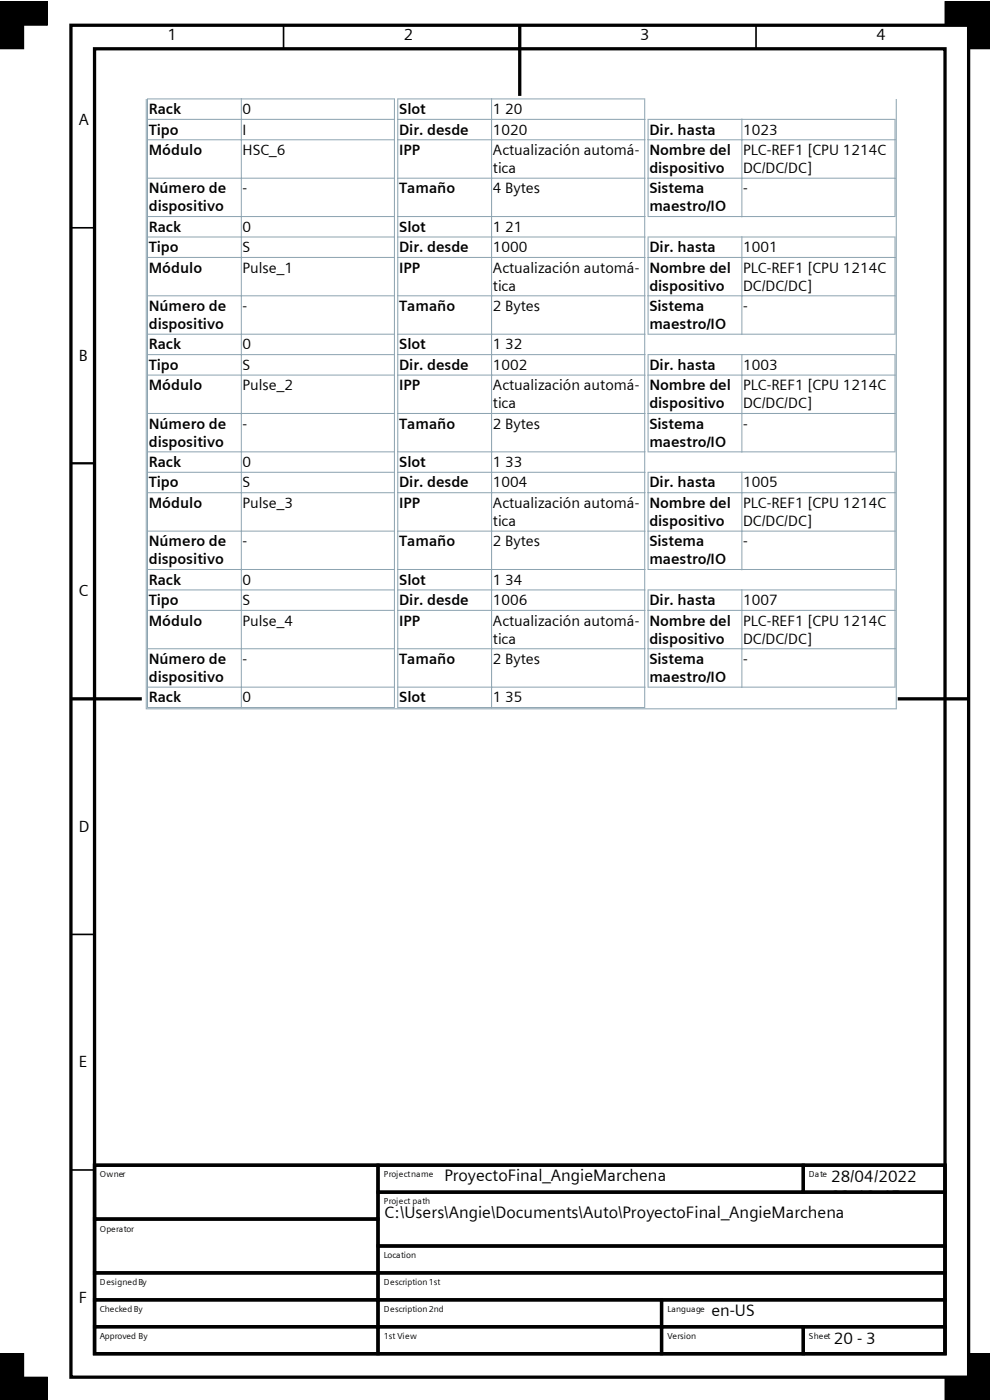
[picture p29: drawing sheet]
<svg xmlns="http://www.w3.org/2000/svg" width="210mm" height="297mm" viewBox="0 0 210 297" stroke-linecap="round" stroke-linejoin="round" font-family="sans-serif">
<defs><g id="words">
<g font-size="3.5">
<text x="94.3" y="250.5">ProyectoFinal_AngieMarchena</text>
<text x="176.3" y="250.8">28/04/2022</text>
<text x="176.3" y="255">23:10:45</text>
<text x="81.5" y="258.4">C:\Users\Angie\Documents\Auto\ProyectoFinal_AngieMarchena</text>
<text x="150.9" y="279.1">en-US</text>
<text x="176.9" y="285.2">20 - 3</text>
</g>
<g font-size="3.4">
<text x="35.6" y="8.6">1</text>
<text x="85.7" y="8.6">2</text>
<text x="135.8" y="8.6">3</text>
<text x="185.9" y="8.6">4</text>
<text x="16.7" y="26.5">A</text>
<text x="16.7" y="76.5">B</text>
<text x="16.7" y="126.5">C</text>
<text x="16.7" y="176.4">D</text>
<text x="16.7" y="226.4">E</text>
<text x="16.7" y="276.4">F</text>
</g>
<g font-size="3.2">
<text x="31.5" y="24.2">Rack</text>
<text x="31.5" y="28.6">Tipo</text>
<text x="51.5" y="24.2">0</text>
<text x="51.5" y="28.6">I</text>
<text x="84.7" y="24.2">Slot</text>
<text x="84.7" y="28.6">Dir. desde</text>
<text x="104.6" y="24.2">1 20</text>
<text x="104.6" y="28.6">1020</text>
<text x="137.8" y="28.6">Dir. hasta</text>
<text x="157.7" y="28.6">1023</text>
<text x="31.5" y="32.9">Módulo</text>
<text x="51.5" y="32.9">HSC_6</text>
<text x="84.7" y="32.9">IPP</text>
<text x="104.6" y="32.9">Actualización automá‐</text>
<text x="137.8" y="32.9">Nombre del</text>
<text x="157.7" y="32.9">PLC-REF1 [CPU 1214C</text>
<text x="31.5" y="41">Número de</text>
<text x="51.5" y="41">-</text>
<text x="84.7" y="41">Tamaño</text>
<text x="104.6" y="36.7">tica</text>
<text x="104.6" y="41">4 Bytes</text>
<text x="137.8" y="36.7">dispositivo</text>
<text x="137.8" y="41">Sistema</text>
<text x="157.7" y="36.7">DC/DC/DC]</text>
<text x="157.7" y="41">-</text>
<text x="31.5" y="44.8">dispositivo</text>
<text x="137.8" y="44.8">maestro/IO</text>
<text x="31.5" y="49.2">Rack</text>
<text x="31.5" y="53.5">Tipo</text>
<text x="51.5" y="49.2">0</text>
<text x="51.5" y="53.5">S</text>
<text x="84.7" y="49.2">Slot</text>
<text x="84.7" y="53.5">Dir. desde</text>
<text x="104.6" y="49.2">1 21</text>
<text x="104.6" y="53.5">1000</text>
<text x="137.8" y="53.5">Dir. hasta</text>
<text x="157.7" y="53.5">1001</text>
<text x="31.5" y="57.9">Módulo</text>
<text x="51.5" y="57.9">Pulse_1</text>
<text x="84.7" y="57.9">IPP</text>
<text x="104.6" y="57.9">Actualización automá‐</text>
<text x="137.8" y="57.9">Nombre del</text>
<text x="157.7" y="57.9">PLC-REF1 [CPU 1214C</text>
<text x="31.5" y="66">Número de</text>
<text x="51.5" y="66">-</text>
<text x="84.7" y="66">Tamaño</text>
<text x="104.6" y="61.7">tica</text>
<text x="104.6" y="66">2 Bytes</text>
<text x="137.8" y="61.7">dispositivo</text>
<text x="137.8" y="66">Sistema</text>
<text x="157.7" y="61.7">DC/DC/DC]</text>
<text x="157.7" y="66">-</text>
<text x="31.5" y="69.8">dispositivo</text>
<text x="137.8" y="69.8">maestro/IO</text>
<text x="31.5" y="74.1">Rack</text>
<text x="51.5" y="74.1">0</text>
<text x="84.7" y="74.1">Slot</text>
<text x="104.6" y="74.1">1 32</text>
<text x="31.5" y="78.5">Tipo</text>
<text x="31.5" y="82.8">Módulo</text>
<text x="51.5" y="78.5">S</text>
<text x="51.5" y="82.8">Pulse_2</text>
<text x="84.7" y="78.5">Dir. desde</text>
<text x="84.7" y="82.8">IPP</text>
<text x="104.6" y="78.5">1002</text>
<text x="104.6" y="82.8">Actualización automá‐</text>
<text x="137.8" y="78.5">Dir. hasta</text>
<text x="137.8" y="82.8">Nombre del</text>
<text x="157.7" y="78.5">1003</text>
<text x="157.7" y="82.8">PLC-REF1 [CPU 1214C</text>
<text x="104.6" y="86.6">tica</text>
<text x="137.8" y="86.6">dispositivo</text>
<text x="157.7" y="86.6">DC/DC/DC]</text>
<text x="31.5" y="91">Número de</text>
<text x="31.5" y="94.8">dispositivo</text>
<text x="51.5" y="91">-</text>
<text x="84.7" y="91">Tamaño</text>
<text x="104.6" y="91">2 Bytes</text>
<text x="137.8" y="91">Sistema</text>
<text x="137.8" y="94.8">maestro/IO</text>
<text x="157.7" y="91">-</text>
<text x="31.5" y="99.1">Rack</text>
<text x="51.5" y="99.1">0</text>
<text x="84.7" y="99.1">Slot</text>
<text x="104.6" y="99.1">1 33</text>
<text x="31.5" y="103.4">Tipo</text>
<text x="31.5" y="107.8">Módulo</text>
<text x="51.5" y="103.4">S</text>
<text x="51.5" y="107.8">Pulse_3</text>
<text x="84.7" y="103.4">Dir. desde</text>
<text x="84.7" y="107.8">IPP</text>
<text x="104.6" y="103.4">1004</text>
<text x="104.6" y="107.8">Actualización automá‐</text>
<text x="137.8" y="103.4">Dir. hasta</text>
<text x="137.8" y="107.8">Nombre del</text>
<text x="157.7" y="103.4">1005</text>
<text x="157.7" y="107.8">PLC-REF1 [CPU 1214C</text>
<text x="104.6" y="111.6">tica</text>
<text x="137.8" y="111.6">dispositivo</text>
<text x="157.7" y="111.6">DC/DC/DC]</text>
<text x="31.5" y="115.9">Número de</text>
<text x="31.5" y="119.7">dispositivo</text>
<text x="51.5" y="115.9">-</text>
<text x="84.7" y="115.9">Tamaño</text>
<text x="104.6" y="115.9">2 Bytes</text>
<text x="137.8" y="115.9">Sistema</text>
<text x="137.8" y="119.7">maestro/IO</text>
<text x="157.7" y="115.9">-</text>
<text x="31.5" y="124.1">Rack</text>
<text x="51.5" y="124.1">0</text>
<text x="84.7" y="124.1">Slot</text>
<text x="104.6" y="124.1">1 34</text>
<text x="31.5" y="128.4">Tipo</text>
<text x="51.5" y="128.4">S</text>
<text x="84.7" y="128.4">Dir. desde</text>
<text x="104.6" y="128.4">1006</text>
<text x="137.8" y="128.4">Dir. hasta</text>
<text x="157.7" y="128.4">1007</text>
<text x="31.5" y="132.7">Módulo</text>
<text x="51.5" y="132.7">Pulse_4</text>
<text x="84.7" y="132.7">IPP</text>
<text x="104.6" y="132.7">Actualización automá‐</text>
<text x="104.6" y="136.5">tica</text>
<text x="137.8" y="132.7">Nombre del</text>
<text x="137.8" y="136.5">dispositivo</text>
<text x="157.7" y="132.7">PLC-REF1 [CPU 1214C</text>
<text x="157.7" y="136.5">DC/DC/DC]</text>
<text x="31.5" y="140.9">Número de</text>
<text x="51.5" y="140.9">-</text>
<text x="84.7" y="140.9">Tamaño</text>
<text x="104.6" y="140.9">2 Bytes</text>
<text x="137.8" y="140.9">Sistema</text>
<text x="157.7" y="140.9">-</text>
<text x="31.5" y="144.7">dispositivo</text>
<text x="31.5" y="149">Rack</text>
<text x="51.5" y="149">0</text>
<text x="84.7" y="149">Slot</text>
<text x="104.6" y="149">1 35</text>
<text x="137.8" y="144.7">maestro/IO</text>
</g>
<g font-size="1.8">
<text x="21.2" y="249.7">Owner</text>
<text x="81.4" y="249.7">Project name</text>
<text x="171.6" y="249.7">Date</text>
<text x="81.4" y="255.5">Project path</text>
<text x="21.2" y="261.3">Operator</text>
<text x="81.4" y="266.9">Location</text>
<text x="21.2" y="272.7">Designed By</text>
<text x="81.4" y="272.7">Description 1st</text>
<text x="21.2" y="278.3">Checked By</text>
<text x="81.4" y="278.3">Description 2nd</text>
<text x="141.6" y="278.3">Language</text>
<text x="21.2" y="284.1">Approved By</text>
<text x="81.4" y="284.1">1st View</text>
<text x="141.6" y="284.1">Version</text>
<text x="171.6" y="284.1">Sheet</text>
</g>
</g></defs>
<path d="M60.2 5.4v5M160.4 5.4v5M15 48.3h5.1M15 98.3h5.1M15 198.2h5.1M15 248.2h5.1" fill="none" stroke="#000" stroke-width=".35"/>
<g fill="none" stroke="#000" stroke-width=".7" stroke-linecap="butt">
<path d="M15 5.4h190.5v286.8h-190.5zM20.1 10.4h180.4v276.8h-180.4zM110.3 5.4v14.9M15 148.3h15.1M190.4 148.3h15.1M20.1 247.2h60.1v11.4h-60.1zM20.1 258.6h60.1v11.4h-60.1zM20.1 247.2h180.4v40h-180.4zM80.2 247.2h90.2v5.7h-90.2zM80.2 252.9h120.3v11.4h-120.3zM170.4 247.2h30.1v5.7h-30.1zM20.1 270h60.1v5.8h-60.1z"/>
<path d="M20.1 275.8h60.1v5.7h-60.1zM80.2 264.3h120.3v5.7h-120.3zM80.2 270h120.3v5.8h-120.3zM80.2 275.8h60.1v5.7h-60.1zM140.3 275.8h60.2v5.7h-60.2zM20.1 281.5h60.1v5.7h-60.1zM80.2 281.5h60.1v5.7h-60.1zM140.3 281.5h30.1v5.7h-30.1zM170.4 281.5h30.1v5.7h-30.1z"/>
</g>
<path d="M0 .4h10v5h-10zM0 .4h5v10h-5zM200.5 .4h5v5h-5zM205.5 .4v10h4.6M205.5 .4h.1M205.5 .4h4.6M5 296.9v-9.7h-5v9.7v-4.7h10v4.7M210.1 292.2h-9.6v4.7M210.1 287.2h-4.6v9.7" fill="none" stroke="#000" stroke-width=".21"/>
<g fill="#000">
<path d="M0 .4h10v5h-10z" fill-rule="evenodd"/>
<path d="M0 .4h5v10h-5z" fill-rule="evenodd"/>
<path d="M200.5 .4h5v5h-5z" fill-rule="evenodd"/>
<path d="M205.5 .4h4.6v10h-4.6z" fill-rule="evenodd"/>
<path d="M0 292.2h10v4.7h-10z" fill-rule="evenodd"/>
<path d="M0 287.2h5v9.7h-5z" fill-rule="evenodd"/>
<path d="M200.5 292.2h9.6v4.7h-9.6z" fill-rule="evenodd"/>
<path d="M205.5 287.2h4.6v9.7h-4.6z" fill-rule="evenodd"/>
</g>
<g fill="#fff">
<path d="M31 21h159.1v129.4h-159.1z"/>
<path d="M31.3 21h158.6v129.1h-158.6z"/>
</g>
<g fill="none" stroke="#8ca3b0" stroke-width=".21">
<path d="M31 21v129.5M31.2 21h52.6M31.2 25.3h52.6M31.2 29.7h52.6M31.2 37.8h52.6M31.3 20.9v129.3M51.2 20.9v129.3M83.7 20.9v129.3M84.3 21h52.6M84.3 25.3h52.6M84.3 29.7h52.6M84.3 37.8h52.6"/>
<path d="M84.4 20.9v129.3M104.3 20.9v129.3M136.8 20.9v129.3M137.4 25.3h52.6M137.4 29.7h52.6M137.4 37.8h52.6M137.5 25.2v20.8M157.4 25.2v20.8M189.9 25.2v20.8M190.1 21v129.5M31.2 45.9h52.6M31.2 50.3h52.6"/>
<path d="M31.2 54.6h52.6M84.3 45.9h52.6M84.3 50.3h52.6M84.3 54.6h52.6M137.4 45.9h52.6M137.4 50.3h52.6M137.4 54.6h52.6M137.5 50.2v20.8M157.4 50.2v20.8M189.9 50.2v20.8M31.2 62.8h52.6M31.2 70.9h52.6"/>
<path d="M31.2 75.2h52.6M31.2 79.6h52.6M84.3 62.8h52.6M84.3 70.9h52.6M84.3 75.2h52.6M84.3 79.6h52.6M137.4 62.8h52.6M137.4 70.9h52.6M137.4 75.2h52.6M137.4 79.6h52.6M137.5 75.1v20.9M157.4 75.1v20.9"/>
<path d="M189.9 75.1v20.9M31.2 87.7h52.6M31.2 95.9h52.6M84.3 87.7h52.6M84.3 95.9h52.6M137.4 87.7h52.6M137.4 95.9h52.6M31.2 100.2h52.6M31.2 104.5h52.6M31.2 112.7h52.6M84.3 100.2h52.6M84.3 104.5h52.6"/>
<path d="M84.3 112.7h52.6M137.4 100.2h52.6M137.4 104.5h52.6M137.4 112.7h52.6M137.5 100.1v20.8M157.4 100.1v20.8M189.9 100.1v20.8M31.2 120.8h52.6M31.2 125.2h52.6M31.2 129.5h52.6M31.2 137.6h52.6M84.3 120.8h52.6"/>
<path d="M84.3 125.2h52.6M84.3 129.5h52.6M84.3 137.6h52.6M137.4 120.8h52.6M137.4 125.2h52.6M137.4 129.5h52.6M137.4 137.6h52.6M137.5 125.1v20.8M157.4 125.1v20.8M189.9 125.1v20.8M30.9 150.4h159.3M31.2 145.8h52.6"/>
<path d="M31.2 150.1h52.6M84.3 145.8h52.6M84.3 150.1h52.6M137.4 145.8h52.6"/>
</g>
<use href="#words"/>
</svg>
